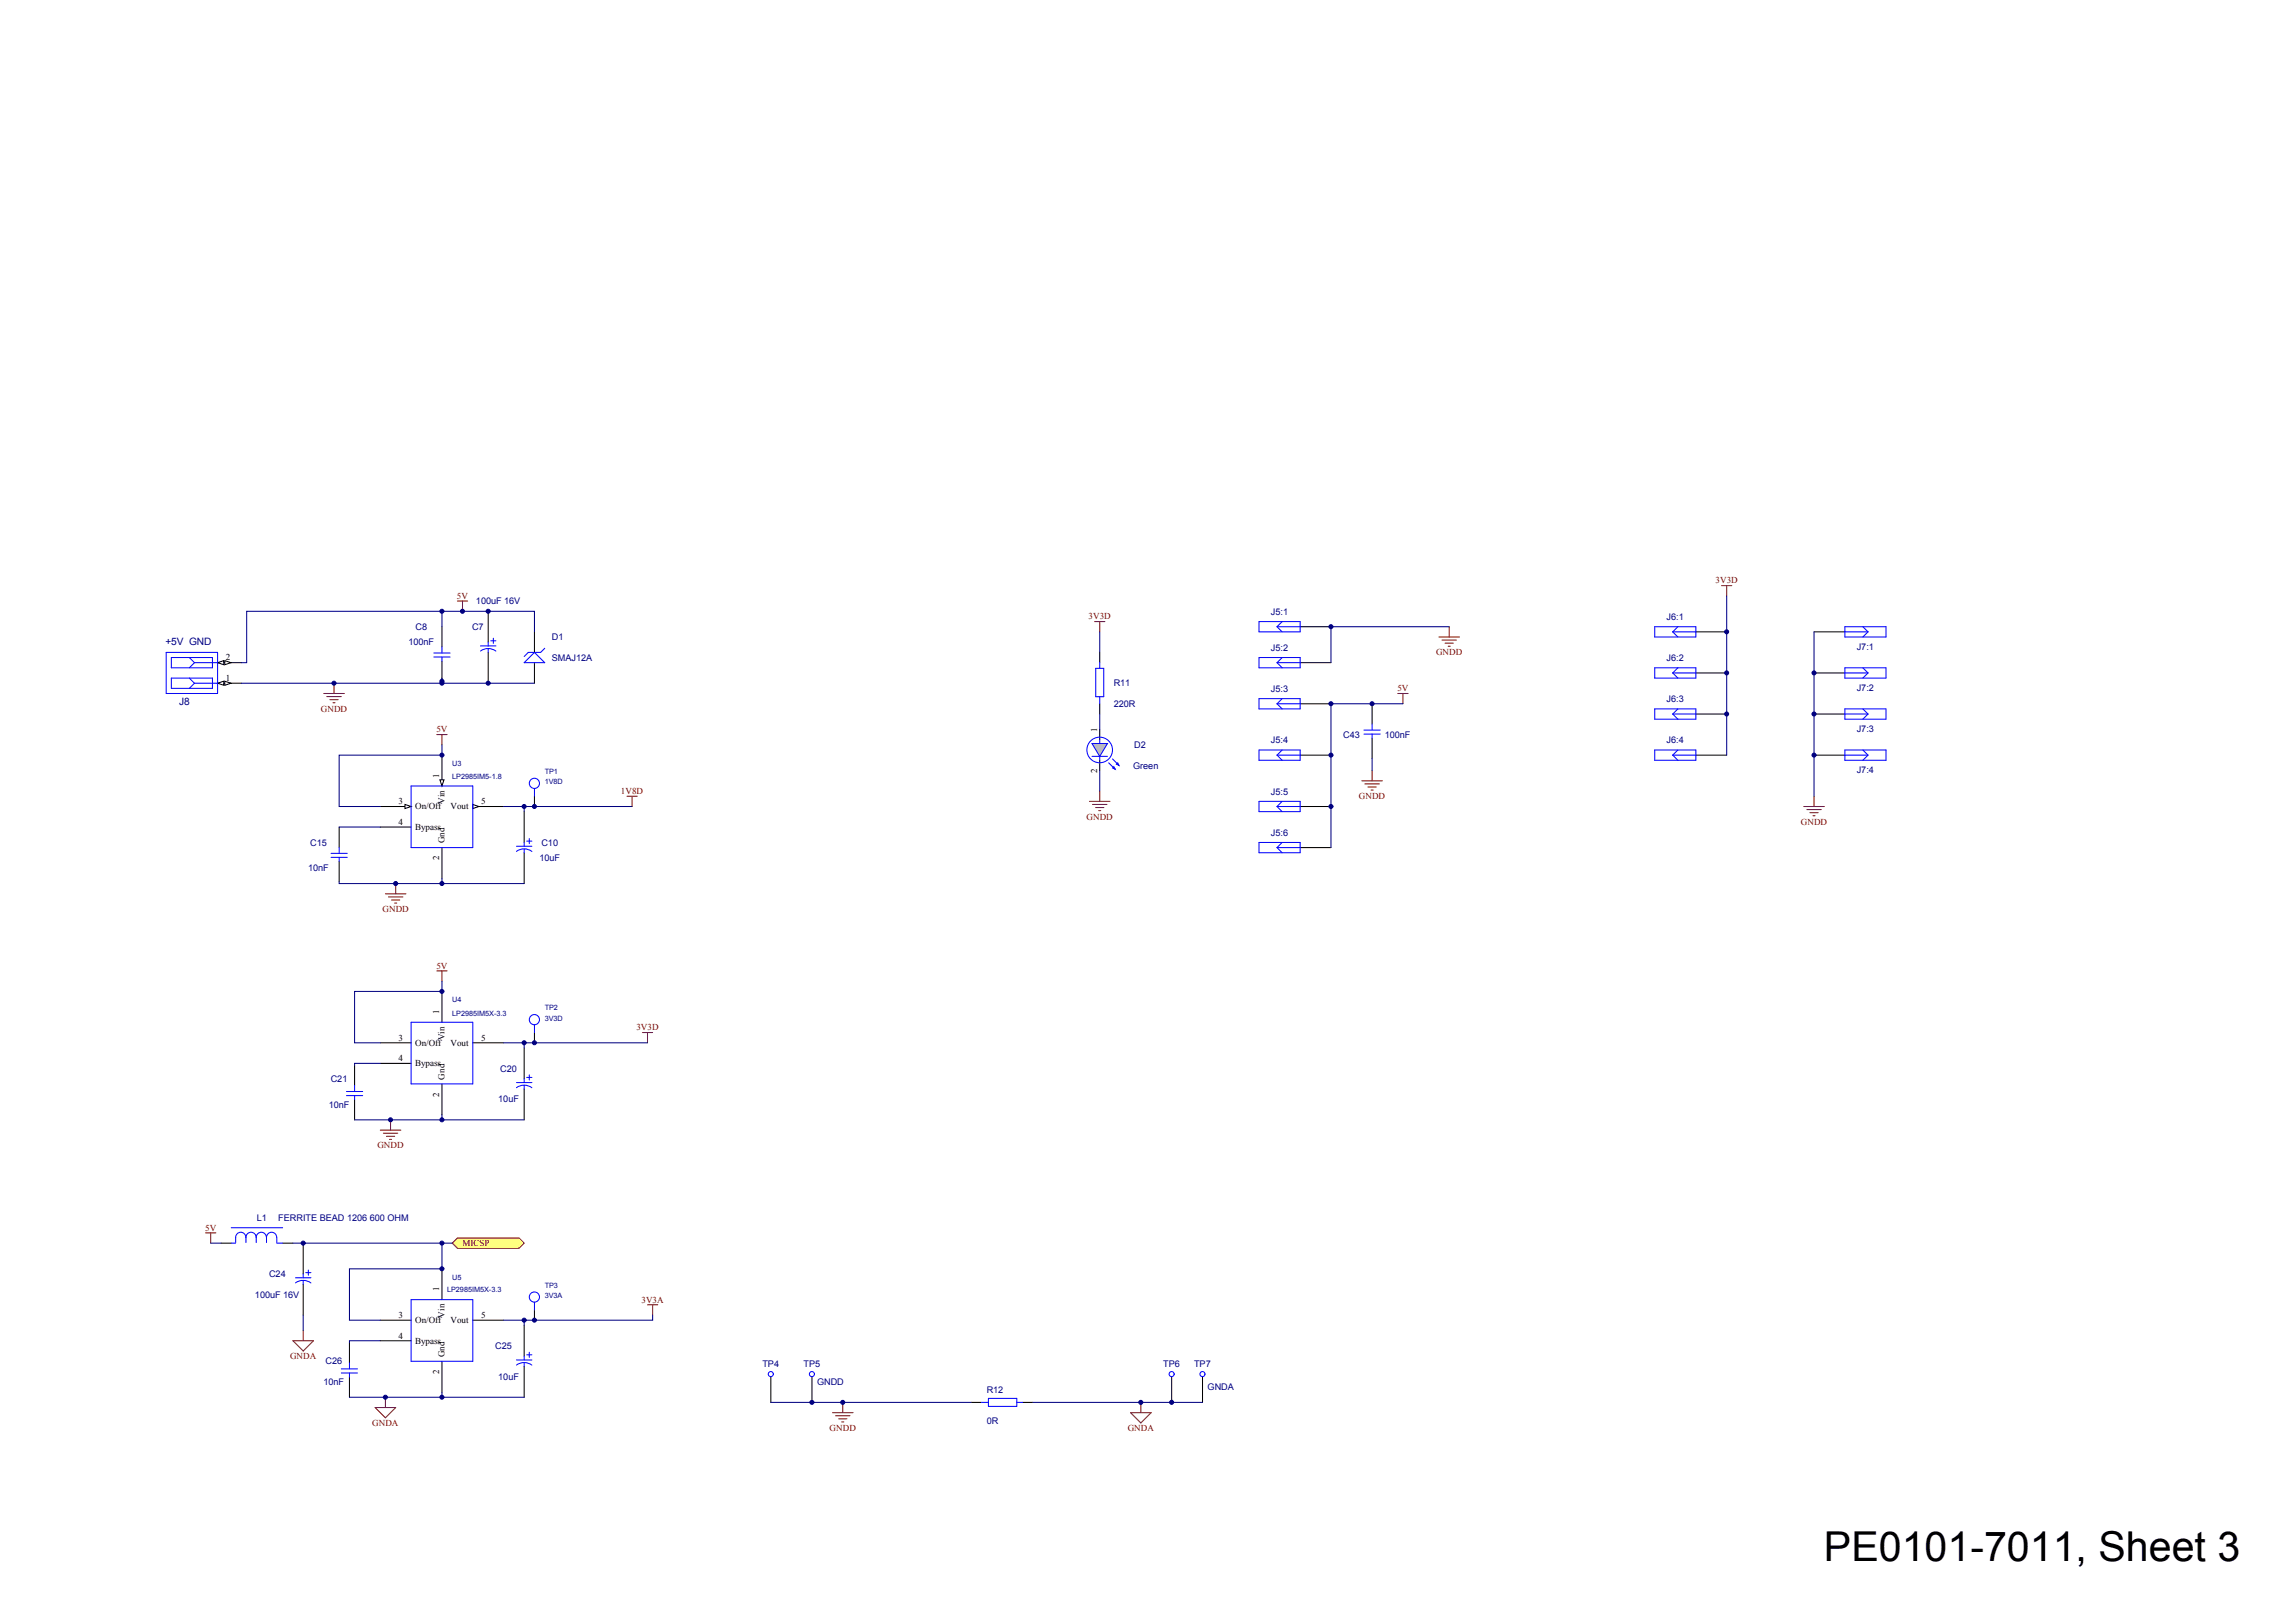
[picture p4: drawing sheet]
<svg xmlns="http://www.w3.org/2000/svg" width="944mm" height="665mm" viewBox="0 0 944 665" stroke-linecap="round" stroke-linejoin="round" font-family="sans-serif">
<defs><g id="words">
<text font-size="16.9" x="750.3" y="642.2">PE0101-7011, Sheet 3</text>
<g font-size="4.2" fill="#000080">
<text x="68" y="265.2">+5V GND</text>
<text x="73.7" y="289.8">J8</text>
</g>
<g font-size="3.8" fill="#000080">
<text x="195.8" y="248.5">100uF 16V</text>
<text x="522.8" y="252.9">J5:1</text>
<text x="685.5" y="255">J6:1</text>
<text x="170.9" y="259.1">C8</text>
<text x="194.2" y="259.1">C7</text>
<text x="227" y="263.3">D1</text>
<text x="168" y="265.4">100nF</text>
<text x="522.8" y="267.7">J5:2</text>
<text x="763.7" y="267.3">J7:1</text>
<text x="227" y="271.7">SMAJ12A</text>
<text x="685.5" y="271.9">J6:2</text>
<text x="458.1" y="282.3">R11</text>
<text x="522.8" y="284.6">J5:3</text>
<text x="763.7" y="284.2">J7:2</text>
<text x="458.1" y="290.7">220R</text>
<text x="685.5" y="288.8">J6:3</text>
<text x="522.8" y="305.7">J5:4</text>
<text x="552.5" y="303.4">C43</text>
<text x="569.6" y="303.4">100nF</text>
<text x="685.5" y="305.7">J6:4</text>
<text x="763.7" y="301.1">J7:3</text>
<text x="466.5" y="307.6">D2</text>
<text x="466.1" y="316.1">Green</text>
<text x="763.7" y="318">J7:4</text>
<text x="522.8" y="326.8">J5:5</text>
<text x="127.6" y="347.8">C15</text>
<text x="222.7" y="347.8">C10</text>
<text x="522.8" y="343.7">J5:6</text>
<text x="126.7" y="358.3">10nF</text>
<text x="221.9" y="354.1">10uF</text>
<text x="205.8" y="440.7">C20</text>
<text x="136" y="445">C21</text>
<text x="135.2" y="455.5">10nF</text>
<text x="205" y="453.4">10uF</text>
<text x="105.7" y="502">L1</text>
<text x="114.5" y="502">FERRITE BEAD 1206 600 OHM</text>
<text x="110.7" y="525.3">C24</text>
<text x="104.9" y="533.7">100uF 16V</text>
<text x="203.7" y="554.8">C25</text>
<text x="133.9" y="561.2">C26</text>
<text x="313.6" y="562.4">TP4</text>
<text x="330.5" y="562.4">TP5</text>
<text x="478.5" y="562.4">TP6</text>
<text x="491.2" y="562.4">TP7</text>
<text x="133.1" y="569.6">10nF</text>
<text x="205" y="567.5">10uF</text>
<text x="336.1" y="569.6">GNDD</text>
<text x="405.9" y="572.8">R12</text>
<text x="496.8" y="571.7">GNDA</text>
<text x="405.9" y="585.5">0R</text>
</g>
<g font-size="3.7" fill="#800000">
<text x="705.7" y="239.9">3V3D</text>
<text x="188" y="246.3">5V</text>
<text x="447.8" y="254.7">3V3D</text>
<text x="590.7" y="269.5">GNDD</text>
<text x="574.8" y="284.3">5V</text>
<text x="132" y="292.8">GNDD</text>
<text x="179.5" y="301.2">5V</text>
<text x="255.4" y="326.6">1V8D</text>
<text x="559" y="328.7">GNDD</text>
<text x="447" y="337.1">GNDD</text>
<text x="740.8" y="339.2">GNDD</text>
<text x="157.4" y="375.2">GNDD</text>
<text x="179.5" y="398.4">5V</text>
<text x="261.8" y="423.8">3V3D</text>
<text x="155.2" y="472.3">GNDD</text>
<text x="84.4" y="506.1">5V</text>
<text x="190.2" y="512.5">MICSP</text>
<text x="263.9" y="535.7">3V3A</text>
<text x="119.3" y="559">GNDA</text>
<text x="153.1" y="586.4">GNDA</text>
<text x="341.3" y="588.5">GNDD</text>
<text x="463.9" y="588.5">GNDA</text>
</g>
<g font-size="3.7">
<text x="92.9" y="271.6">2</text>
<text x="92.9" y="280.1">1</text>
<text x="451.3" y="300.9" transform="rotate(-90 451.3 300.9)">1</text>
<text x="451.3" y="318" transform="rotate(-90 451.3 318)">2</text>
<text x="180.7" y="319.9" transform="rotate(-90 180.7 319.9)">1</text>
<text x="163.9" y="330.8">3</text>
<text x="170.8" y="332.9">On/Off</text>
<text x="182.8" y="330.6" transform="rotate(-90 182.8 330.6)">Vin</text>
<text x="185.3" y="332.9">Vout</text>
<text x="197.9" y="330.8">5</text>
<text x="163.9" y="339.2">4</text>
<text x="170.8" y="341.4">Bypass</text>
<text x="182.8" y="346.9" transform="rotate(-90 182.8 346.9)">Gnd</text>
<text x="180.7" y="353.9" transform="rotate(-90 180.7 353.9)">2</text>
<text x="180.7" y="417.1" transform="rotate(-90 180.7 417.1)">1</text>
<text x="163.9" y="428">3</text>
<text x="170.8" y="430.1">On/Off</text>
<text x="182.8" y="427.8" transform="rotate(-90 182.8 427.8)">Vin</text>
<text x="185.3" y="430.1">Vout</text>
<text x="197.9" y="428">5</text>
<text x="163.9" y="436.4">4</text>
<text x="170.8" y="438.5">Bypass</text>
<text x="182.8" y="444.1" transform="rotate(-90 182.8 444.1)">Gnd</text>
<text x="180.7" y="451.1" transform="rotate(-90 180.7 451.1)">2</text>
<text x="180.7" y="531.1" transform="rotate(-90 180.7 531.1)">1</text>
<text x="163.9" y="542.1">3</text>
<text x="170.8" y="544.2">On/Off</text>
<text x="182.8" y="541.9" transform="rotate(-90 182.8 541.9)">Vin</text>
<text x="185.3" y="544.2">Vout</text>
<text x="197.9" y="542.1">5</text>
<text x="163.9" y="550.5">4</text>
<text x="170.8" y="552.6">Bypass</text>
<text x="182.8" y="558.2" transform="rotate(-90 182.8 558.2)">Gnd</text>
<text x="180.7" y="565.2" transform="rotate(-90 180.7 565.2)">2</text>
</g>
<g font-size="3" fill="#000080">
<text x="186" y="315">U3</text>
<text x="186" y="320.5">LP2985IM5-1.8</text>
<text x="224.1" y="318.4">TP1</text>
<text x="224.1" y="322.6">1V8D</text>
<text x="186" y="412.2">U4</text>
<text x="186" y="417.7">LP2985IM5X-3.3</text>
<text x="224.1" y="415.5">TP2</text>
<text x="224.1" y="419.8">3V3D</text>
<text x="186" y="526.3">U5</text>
<text x="183.9" y="531.3">LP2985IM5X-3.3</text>
<text x="224.1" y="529.6">TP3</text>
<text x="224.1" y="533.9">3V3A</text>
</g>
</g></defs>
<path d="M181.8 257.8v8.3M181.8 271.9v8.3M181.8 310.6v12.7" fill="none" stroke="#000" stroke-width=".42"/>
<path d="M178.5 270.2h6.6M178.5 268.6h6.6M181.8 266.1v2.5M181.8 270.2v1.7" fill="none" stroke="#00f" stroke-width=".42"/>
<path d="M188.1 247.2h4.3M190.2 247.2v4.2M133.2 285.2h8.4M134.4 286.5h6M135.7 287.8h3.4M137 289h.8M137.4 281v4.2" fill="none" stroke="#800000" stroke-width=".42"/>
<path d="M180.9 320.7h1.7l-.8 2.6z" fill="#fffcf8" stroke="#000" stroke-width=".41"/>
<path d="M194.5 331.7h12.7M181.8 348.6v12.7" fill="none" stroke="#000" stroke-width=".42"/>
<path d="M194.5 330.9l2.5 .8-2.5 .9z" fill="#fffcf8" stroke="#000" stroke-width=".41"/>
<path d="M156.4 331.7h12.7" fill="none" stroke="#000" stroke-width=".42"/>
<path d="M166.6 330.9l2.5 .8-2.5 .9z" fill="#fffcf8" stroke="#000" stroke-width=".41"/>
<g fill="none" stroke="#000" stroke-width=".42">
<path d="M452.4 300v4.2M452.4 312.7v4.2M215.6 333.8v12.7M139.5 340.2v8.3M139.5 354.3v8.3M156.4 340.2h12.7M215.6 350.7v12.7M181.8 407.8v12.6M145.9 438.1v8.3M156.4 428.9h12.7M156.4 437.3h12.7M194.5 428.9h12.7"/>
<path d="M215.6 431v12.7M145.9 452.3v8.3M181.8 445.8v12.7M215.6 447.9v12.7M90.9 511.3h4.2M116.3 511.3h4.2M181.8 521.9v12.6M143.7 552.2v8.3M156.4 543h12.7M156.4 551.4h12.7M181.8 559.9v12.7M194.5 543h12.7"/>
<path d="M215.6 545.1v12.7M143.7 566.3v8.4M215.6 562v12.7M317.1 566.2v10.6M334 566.2v10.6M399.4 576.8h4.3M420.7 576.8h4.2M482 566.2v10.6M494.6 566.2v10.6"/>
</g>
<g fill="none" stroke="#00f" stroke-width=".42">
<path d="M456 313.7l2.7 2.7M457.7 312.1l2.6 2.7M169.1 323.3h25.4v25.3h-25.4zM136.2 352.6h6.7M136.2 351h6.7M139.5 348.5v2.5M139.5 352.6v1.7M212.4 350.2a5.3 5.3 0 0 1 6.4 0M212.4 348.1h6.4M215.6 346.5v1.6M215.6 349.1v1.6M216.7 345.9h2.1"/>
<path d="M217.7 344.9v2.1M169.1 420.4h25.4v25.4h-25.4zM142.5 450.6h6.7M142.5 448.9h6.7M145.9 446.4v2.5M145.9 450.6v1.7M212.4 447.3a5.3 5.3 0 0 1 6.4 .1M212.4 445.2h6.4M215.6 443.7v1.5M215.6 446.3v1.6M216.7 443.1h2.1M217.7 442.1v2.1"/>
<path d="M95.1 511.3h1.8M95.1 504.9h21.2M101.1 508.9a2.09 2.09 0 0 0-2.1-2.1 2.09 2.09 0 0 0-2.1 2.1v2.1M105.4 508.9a2.09 2.09 0 0 0-2.1-2.1 2.09 2.09 0 0 0-2.1 2.1v2.1M109.6 508.9a2.09 2.09 0 0 0-2.1-2.1 2.09 2.09 0 0 0-2.1 2.1v2.1M109.6 508.9a2.09 2.09 0 0 1 2.1-2.1 2.09 2.09 0 0 1 2.1 2.1l.1 2.1M109.6 508.9v2.1M113.9 511.3h2.4M169.1 534.5h25.4v25.4h-25.4zM212.4 559.3h6.4M215.6 557.8v1.5M216.7 557.2h2.1"/>
<path d="M217.7 556.2v2.1M140.4 564.7h6.7M140.4 563h6.7M143.7 560.5v2.5M143.7 564.7v1.6M212.4 561.4a5.3 5.3 0 0 1 6.4 .1M215.6 560.4v1.6M403.7 576.8h2.9M406.6 575.1h11.6v3.3h-11.6zM418.2 576.8h2.5"/>
<circle cx="317.1" cy="565.1" r="1.04"/>
<circle cx="334" cy="565.1" r="1.04"/>
<circle cx="481.9" cy="565.1" r="1.04"/>
<circle cx="494.6" cy="565.1" r="1.04"/>
</g>
<g fill="none" stroke="#800000" stroke-width=".42">
<path d="M179.7 302.1h4.2M181.8 302.1v4.3M257.9 327.5h4.2M260 327.5v4.2M158.5 367.6h8.5M159.8 368.9h5.9M161.1 370.2h3.4M162.3 371.4h.9M162.8 363.4v4.2M179.7 399.3h4.2M181.8 399.3v4.2M264.2 424.7h4.3"/>
<path d="M266.3 424.7v4.2M156.4 464.8h8.5M157.7 466.1h5.9M159 467.3h3.3M160.2 468.6h.9M160.7 460.6v4.2M84.6 507.1h4.2M86.7 507.1v4.2M266.3 536.6h4.3M268.5 536.6v4.3M120.5 551.4h8.4l-4.2 4.3zM124.7 547.2v4.2"/>
<path d="M154.3 578.9h8.5l-4.3 4.2zM158.5 574.7v4.2M346.7 576.8v4.2M469.3 576.8v4.2M342.4 581h8.5M343.7 582.3h5.9M345 583.5h3.4M346.3 584.8h.8M465.1 581h8.4l-4.2 4.2z"/>
</g>
<g fill="none" stroke="#000080" stroke-width=".42">
<path d="M181.8 306.4v4.2h-42.3v21.1h16.9M215.6 331.7v2.1M139.5 340.2h16.9M139.5 362.6v.8h76.1M181.8 361.3v2.1M181.8 403.5v4.3h-35.9v21.1h10.5M156.4 437.3h-10.5v.8M215.6 428.9v2.1M181.8 458.5v2.1M145.9 460.6h69.7M86.7 511.3h4.2M124.7 540.9v6.3"/>
<path d="M156.4 551.4h-12.7v.8M215.6 543v2.1M143.7 574.7h38.1M181.8 572.6v2.1h33.8M317.1 576.8h82.3M424.9 576.8h69.7"/>
</g>
<g fill="#c0c0c0" stroke="#00f" stroke-width=".42">
<path d="M458.2 315.3l.5 1.1-1-.5z"/>
<path d="M459.2 314.3l.6-.6 .5 1.1z"/>
</g>
<path d="M449.2 311.1h6.3M452.4 304.2v1.6M452.4 311.1v1.6" fill="none" stroke="#00f" stroke-width=".42"/>
<path d="M449.2 305.8h6.3l-3.1 5.3z" fill="#c0c0c0" stroke="#00f" stroke-width=".42"/>
<g fill="none" stroke="#00f" stroke-width=".42">
<path d="M197.6 267.8a5.3 5.3 0 0 1 6.4 0M197.6 265.7h6.4M200.8 264.1v1.6M200.8 266.7v1.6M201.9 263.5h2.1M202.9 262.5v2.1M215.6 272.5l4.2-4.2 4.3 4.2zM224.1 266.6l-1.7 1.7h-5.1l-1.7 1.7M450.7 274.9h3.3v11.6h-3.3zM452.4 272.5v2.4M452.4 286.5v2.9M121.5 527.6a5.3 5.3 0 0 1 6.4 .1"/>
<path d="M121.5 525.5h6.4M124.7 524v1.5M124.7 526.6v1.6M125.8 523.4h2.1M126.8 522.4v2.1"/>
<circle cx="452.3" cy="308.4" r="5.3"/>
</g>
<path d="M450.3 255.6h4.2M452.4 255.6v4.3M448.1 329.6h8.5M449.4 330.9h5.9M450.7 332.1h3.4M451.9 333.4h.9M452.4 325.4v4.2" fill="none" stroke="#800000" stroke-width=".42"/>
<path d="M200.8 251.4v12.7M219.8 259.9v8.4M89.5 272.5h9.9M200.8 268.3v12.7M219.8 272.5v8.5M452.4 268.2v4.3M452.4 289.5v4.2M124.7 511.3v12.7M124.7 528.2v12.7" fill="none" stroke="#000" stroke-width=".42"/>
<path d="M452.4 259.9v8.3M181.8 281h38M452.4 293.7v6.3M452.4 316.9v8.5" fill="none" stroke="#000080" stroke-width=".42"/>
<g fill="#fffcf8" stroke="#000" stroke-width=".41">
<path d="M89.5 272.5l2.5-.8v1.7z"/>
<path d="M92.5 271.7l2.5 .8-2.5 .9z"/>
</g>
<path d="M89.5 281h9.9" fill="none" stroke="#000" stroke-width=".42"/>
<g fill="#fffcf8" stroke="#000" stroke-width=".41">
<path d="M89.5 281l2.5-.8v1.6z"/>
<path d="M92.5 280.2l2.5 .8-2.5 .8z"/>
</g>
<g fill="none" stroke="#00f" stroke-width=".42">
<path d="M517.9 255.6h16.9v4.3h-16.9zM525.3 257.8h9.5M525.3 257.8l2.1 2.1M527.4 255.6l-2.1 2.2M680.7 257.8h16.9v4.2h-16.9zM688.1 259.9h9.5M688.1 259.9l2.1 2.1M690.2 257.8l-2.1 2.1M758.9 257.8h16.9v4.2h-16.9zM758.9 259.9h9.5M766.3 257.8l2.1 2.1M768.4 259.9l-2.1 2.1"/>
<path d="M68.4 268.3h21.1v16.9h-21.1zM70.5 270.4h16.9v4.3h-16.9zM70.5 278.9h16.9v4.2h-16.9zM77.9 278.9l2.1 2.1M77.9 270.4l2.1 2.1M80 272.5h7.4M80 272.5l-2.1 2.2M87.6 272.5h1.9M517.9 270.4h16.9v4.3h-16.9zM525.3 272.5h9.5M525.3 272.5l2.1 2.2M527.4 270.4l-2.1 2.1"/>
<path d="M680.7 274.7h16.9v4.2h-16.9zM688.1 276.8h9.5M688.1 276.8l2.1 2.1M690.2 274.7l-2.1 2.1M758.9 274.7h16.9v4.2h-16.9zM758.9 276.8h9.5M766.3 274.7l2.1 2.1M768.4 276.8l-2.1 2.1M80 281h7.4M80 281l-2.1 2.1M87.6 281h1.9M517.9 287.3h16.9v4.3h-16.9z"/>
<path d="M525.3 289.5h9.5M525.3 289.5l2.1 2.1M527.4 287.3l-2.1 2.2M564.4 297.8v2.3M680.7 291.6h16.9v4.2h-16.9zM688.1 293.7h9.5M688.1 293.7l2.1 2.1M690.2 291.6l-2.1 2.1M758.9 291.6h16.9v4.2h-16.9zM758.9 293.7h9.5M766.3 291.6l2.1 2.1M768.4 293.7l-2.1 2.1"/>
<path d="M517.9 308.5h16.9v4.2h-16.9zM525.3 310.6h9.5M525.3 310.6l2.1 2.1M527.4 308.5l-2.1 2.1M561.1 301.9h6.6M561.1 300.3h6.6M564.4 301.9v1.7M680.7 308.5h16.9v4.2h-16.9zM688.1 310.6h9.5M688.1 310.6l2.1 2.1M690.2 308.5l-2.1 2.1M758.9 308.5h16.9v4.2h-16.9z"/>
<path d="M758.9 310.6h9.5M766.3 308.5l2.1 2.1M768.4 310.6l-2.1 2.1M219.8 324.3v3.2M517.9 329.6h16.9v4.2h-16.9zM525.3 331.7h9.5M525.3 331.7l2.1 2.1M527.4 329.6l-2.1 2.1M517.9 346.5h16.9v4.2h-16.9zM525.3 348.6h9.5M525.3 348.6l2.1 2.1M527.4 346.5l-2.1 2.1"/>
<path d="M219.8 421.5v3.2M219.8 535.6v3.2"/>
<circle cx="219.8" cy="322.2" r="2.09"/>
<circle cx="219.8" cy="419.4" r="2.09"/>
<circle cx="219.8" cy="533.4" r="2.09"/>
</g>
<path d="M181.8 257.8v-6.4h-80.3v21.1h-2.1M181.8 251.4h38v8.5M596.1 257.8h-48.6v14.7M710.3 245.1v65.5M746.2 259.9v67.6M181.8 278.9v2.1h-82.4M577.1 289.5h-29.6v59.1M564.4 311.9v5M207.2 331.7h52.8M207.2 428.9h59.1M268.5 540.9v2.1h-61.3" fill="none" stroke="#000080" stroke-width=".42"/>
<g fill="none" stroke="#000" stroke-width=".42">
<path d="M534.8 257.8h12.7M697.6 259.9h12.7M746.2 259.9h12.7M534.8 272.5h12.7M697.6 276.8h12.7M746.2 276.8h12.7M534.8 289.5h12.7M564.4 289.5v8.3M697.6 293.7h12.7M746.2 293.7h12.7M534.8 310.6h12.7M564.4 303.6v8.3"/>
<path d="M697.6 310.6h12.7M746.2 310.6h12.7M219.8 327.5v4.2M534.8 331.7h12.7M534.8 348.6h12.7M219.8 424.7v4.2M219.8 538.8v4.2"/>
</g>
<g fill="none" stroke="#800000" stroke-width=".42">
<path d="M596.1 257.8v4.2M708.1 240.9h4.3M710.3 240.9v4.2M591.9 262h8.4M593.2 263.3h5.9M594.4 264.5h3.4M595.7 265.8h.8M575 285.2h4.2M577.1 285.2v4.3M564.4 316.9v4.2M560.2 321.1h8.4M561.4 322.4h6"/>
<path d="M562.7 323.7h3.4M564 324.9h.8M742 331.7h8.4M743.2 333h6M744.5 334.2h3.4M745.8 335.5h.8M746.2 327.5v4.2"/>
</g>
<path d="M186 511.3l2.1-2.1h25.4l2.1 2.1-2.1 2.1h-25.4z" fill-rule="evenodd" fill="#ffff80" stroke="#800000" stroke-width=".41"/>
<path d="M120.5 511.3h65.5M181.8 511.3v10.6h-38.1v21.1h12.7" fill="none" stroke="#000080" stroke-width=".42"/>
<g fill="#000080" stroke="#000080" stroke-width=".41">
<circle cx="124.7" cy="511.3" r=".82"/>
<circle cx="137.4" cy="281" r=".82"/>
<circle cx="158.5" cy="574.6" r=".82"/>
<circle cx="160.6" cy="460.6" r=".82"/>
<circle cx="162.7" cy="363.4" r=".82"/>
<circle cx="181.8" cy="574.6" r=".82"/>
<circle cx="181.8" cy="521.8" r=".82"/>
<circle cx="181.8" cy="511.3" r=".82"/>
<circle cx="181.8" cy="460.6" r=".82"/>
<circle cx="181.8" cy="407.7" r=".82"/>
<circle cx="181.8" cy="363.4" r=".82"/>
<circle cx="181.8" cy="310.6" r=".82"/>
<circle cx="181.8" cy="281" r=".82"/>
<circle cx="181.8" cy="280.2" r=".82"/>
<circle cx="181.8" cy="251.4" r=".82"/>
<circle cx="190.2" cy="251.4" r=".82"/>
<circle cx="200.8" cy="281" r=".82"/>
<circle cx="200.8" cy="251.4" r=".82"/>
<circle cx="215.6" cy="543" r=".82"/>
<circle cx="215.6" cy="428.9" r=".82"/>
<circle cx="215.6" cy="331.7" r=".82"/>
<circle cx="219.8" cy="543" r=".82"/>
<circle cx="219.8" cy="428.9" r=".82"/>
<circle cx="219.8" cy="331.7" r=".82"/>
<circle cx="334" cy="576.8" r=".82"/>
<circle cx="346.7" cy="576.8" r=".82"/>
<circle cx="469.3" cy="576.8" r=".82"/>
<circle cx="481.9" cy="576.8" r=".82"/>
<circle cx="547.5" cy="331.7" r=".82"/>
<circle cx="547.5" cy="310.6" r=".82"/>
<circle cx="547.5" cy="289.4" r=".82"/>
<circle cx="547.5" cy="257.7" r=".82"/>
<circle cx="564.4" cy="289.4" r=".82"/>
<circle cx="710.2" cy="293.7" r=".82"/>
<circle cx="710.2" cy="276.8" r=".82"/>
<circle cx="710.2" cy="259.9" r=".82"/>
<circle cx="746.2" cy="310.6" r=".82"/>
<circle cx="746.2" cy="293.7" r=".82"/>
<circle cx="746.2" cy="276.8" r=".82"/>
</g>
<use href="#words"/>
</svg>
